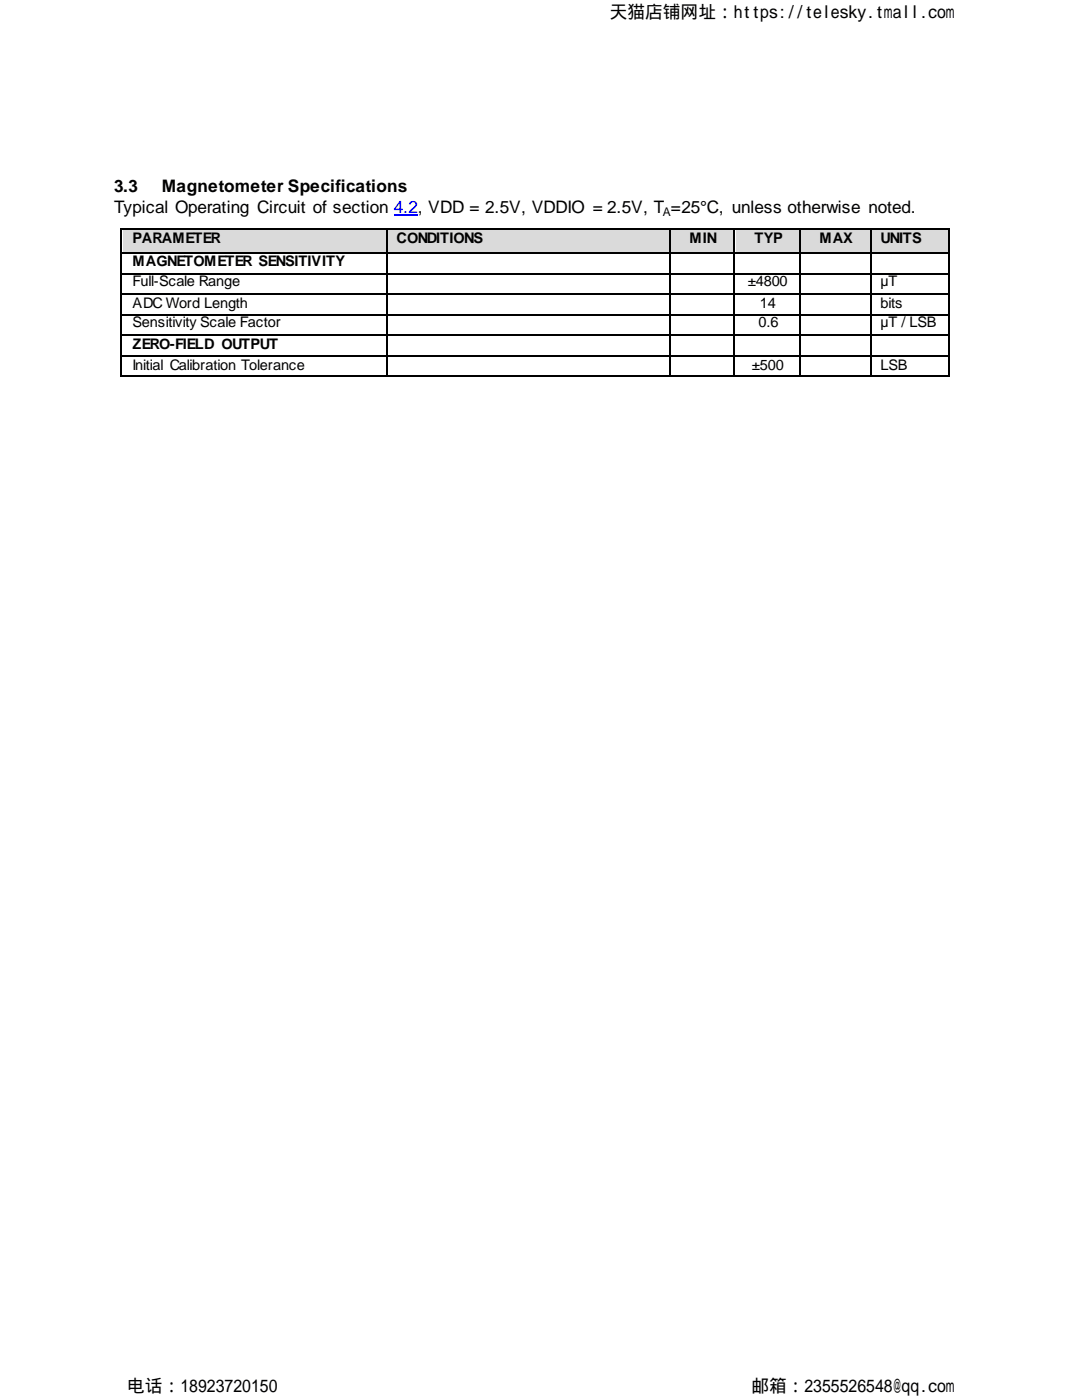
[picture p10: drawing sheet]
<svg xmlns="http://www.w3.org/2000/svg" width="216mm" height="279mm" viewBox="0 0 216 279" stroke-linecap="round" stroke-linejoin="round" font-family="sans-serif">
<defs><g id="words">
<g font-size="3.5">
<text x="121.7" y="3.5">天猫店铺网址：https://telesky.tmall.com</text>
<text x="25.4" y="277.8">电话：18923720150</text>
<text x="149.9" y="277.8">邮箱：2355526548@qq.com</text>
</g>
<g font-size="3.4">
<text x="22.8" y="38.4">3.3</text>
<text x="32.3" y="38.4">Magnetometer Specifications</text>
<text x="22.8" y="42.6">Typical Operating Circuit of section 4.2, VDD = 2.5V, VDDIO = 2.5V, T =25°C, unless otherwise noted.</text>
</g>
<g font-size="2.9">
<text x="26.5" y="48.4">PARAMETER</text>
<text x="26.5" y="53.2">MAGNETOMETER SENSITIVITY</text>
<text x="79.1" y="48.4">CONDITIONS</text>
<text x="137.6" y="48.4">MIN</text>
<text x="150.5" y="48.4">TYP</text>
<text x="163.5" y="48.4">MAX</text>
<text x="175.7" y="48.4">UNITS</text>
<text x="26.5" y="57.2">Full-Scale Range</text>
<text x="149.2" y="57.2">±4800</text>
<text x="175.7" y="57.2">µT</text>
<text x="26.5" y="61.4">ADC Word Length</text>
<text x="26.5" y="65.4">Sensitivity Scale Factor</text>
<text x="151.3" y="65.4">0.6</text>
<text x="151.6" y="61.4">14</text>
<text x="175.7" y="61.4">bits</text>
<text x="175.7" y="65.4">µT / LSB</text>
<text x="26.5" y="69.6">ZERO-FIELD OUTPUT</text>
<text x="26.5" y="73.8">Initial Calibration Tolerance</text>
<text x="150" y="73.8">±500</text>
<text x="175.7" y="73.8">LSB</text>
</g>
<text font-size="2.4" x="132.3" y="43.1">A</text>
</g></defs>
<path d="M78.6 43h4.7" fill="none" stroke="#00f" stroke-width=".26"/>
<g fill="#dadada">
<path d="M24.6 45.5h1.9v4.8h-1.9z" fill-rule="evenodd"/>
<path d="M75.4 45.5h1.9v4.8h-1.9z" fill-rule="evenodd"/>
<path d="M77.3 45.5h1.8v4.8h-1.8z" fill-rule="evenodd"/>
<path d="M132 45.5h2.1v4.8h-2.1z" fill-rule="evenodd"/>
<path d="M134.1 45.5h1.9v4.8h-1.9z" fill-rule="evenodd"/>
<path d="M144.7 45.5h1.9v4.8h-1.9z" fill-rule="evenodd"/>
<path d="M146.8 45.5h1.9v4.8h-1.9z" fill-rule="evenodd"/>
<path d="M158 45.5h1.8v4.8h-1.8z" fill-rule="evenodd"/>
<path d="M159.8 45.5h1.9v4.8h-1.9z" fill-rule="evenodd"/>
<path d="M172 45.5h1.8v4.8h-1.8z" fill-rule="evenodd"/>
<path d="M173.8 45.5h1.9v4.8h-1.9z" fill-rule="evenodd"/>
<path d="M187.6 45.5h1.8v4.8h-1.8z" fill-rule="evenodd"/>
</g>
<g fill="#dadada">
<path d="M26.5 45.5h48.9v4.8h-48.9z"/>
<path d="M79.1 45.5h52.9v4.8h-52.9z"/>
<path d="M136 45.5h8.7v4.8h-8.7z"/>
<path d="M148.7 45.5h9.3v4.8h-9.3z"/>
<path d="M161.7 45.5h10.3v4.8h-10.3z"/>
<path d="M175.7 45.5h11.9v4.8h-11.9z"/>
</g>
<g fill="#000">
<path d="M24.1 45.5h.2v.3h-.2zM24.1 50.3h.2v.2h-.2zM24.1 54.5h.2v.3h-.2zM24.1 58.5h.2v.2h-.2zM77 45.5h.3v.3h-.3zM77 50.3h.3v.2h-.3zM77 54.5h.3v.3h-.3zM77 58.5h.3v.2h-.3zM133.6 45.5h.3v.3h-.3zM133.6 50.3h.3v.2h-.3zM133.6 54.5h.3v.3h-.3zM133.6 58.5h.3v.2h-.3z"/>
<path d="M146.3 45.5h.3v.3h-.3zM146.3 50.3h.3v.2h-.3zM146.3 54.5h.3v.3h-.3zM146.3 58.5h.3v.2h-.3zM159.5 45.5h.3v.3h-.3zM159.5 50.3h.3v.2h-.3zM159.5 54.5h.3v.3h-.3zM159.5 58.5h.3v.2h-.3zM173.6 45.5h.2v.3h-.2zM173.6 50.3h.2v.2h-.2zM173.6 54.5h.2v.3h-.2zM173.6 58.5h.2v.2h-.2z"/>
<path d="M189.2 45.5h.2v.3h-.2zM189.2 50.3h.2v.2h-.2zM189.2 54.5h.2v.3h-.2zM189.2 58.5h.2v.2h-.2zM24.1 62.7h.2v.3h-.2zM24.1 66.7h.2v.2h-.2zM24.1 70.9h.2v.3h-.2zM24.1 74.9h.2v.2h-.2zM77 62.7h.3v.3h-.3zM77 66.7h.3v.2h-.3zM77 70.9h.3v.3h-.3zM77 74.9h.3v.2h-.3z"/>
<path d="M133.6 62.7h.3v.3h-.3zM133.6 66.7h.3v.2h-.3zM133.6 70.9h.3v.3h-.3zM133.6 74.9h.3v.2h-.3zM146.3 62.7h.3v.3h-.3zM146.3 66.7h.3v.2h-.3zM146.3 70.9h.3v.3h-.3zM146.3 74.9h.3v.2h-.3zM159.5 62.7h.3v.3h-.3zM159.5 66.7h.3v.2h-.3zM159.5 70.9h.3v.3h-.3zM159.5 74.9h.3v.2h-.3z"/>
<path d="M173.6 62.7h.2v.3h-.2zM173.6 66.7h.2v.2h-.2zM173.6 70.9h.2v.3h-.2zM173.6 74.9h.2v.2h-.2zM189.2 62.7h.2v.3h-.2zM189.2 66.7h.2v.2h-.2zM189.2 70.9h.2v.3h-.2zM189.2 74.9h.2v.2h-.2z"/>
</g>
<g fill="none" stroke="#000" stroke-width=".26">
<path d="M24.2 45.8v4.5M24.2 50.5v4M24.2 54.8v3.7M24.2 58.7v4M24.3 45.6h52.7M24.3 50.4h52.7M24.3 54.6h52.7M24.3 58.6h52.7M77.1 45.8v4.5M77.1 50.5v4M77.1 54.8v3.7M77.1 58.7v4"/>
<path d="M77.3 45.6h56.3M77.3 50.4h56.3M77.3 54.6h56.3M77.3 58.6h56.3M133.7 45.8v4.5M133.7 50.5v4M133.7 54.8v3.7M133.7 58.7v4M133.9 45.6h12.4M133.9 50.4h12.4M133.9 54.6h12.4M133.9 58.6h12.4"/>
<path d="M146.4 45.8v4.5M146.4 50.5v4M146.4 54.8v3.7M146.4 58.7v4M146.6 45.6h12.9M146.6 50.4h12.9M146.6 54.6h12.9M146.6 58.6h12.9M159.7 45.8v4.5M159.7 50.5v4M159.7 54.8v3.7M159.7 58.7v4"/>
<path d="M159.8 45.6h13.8M159.8 50.4h13.8M159.8 54.6h13.8M159.8 58.6h13.8M173.7 45.8v4.5M173.7 50.5v4M173.7 54.8v3.7M173.7 58.7v4M173.8 45.6h15.4M173.8 50.4h15.4M173.8 54.6h15.4M173.8 58.6h15.4"/>
<path d="M189.3 45.8v4.5M189.3 50.5v4M189.3 54.8v3.7M189.3 58.7v4M24.2 63v3.7M24.2 66.9v4M24.2 71.2v3.7M24.3 62.8h52.7M24.3 66.8h52.7M24.3 71h52.7M24.3 75h52.7M77.1 63v3.7"/>
<path d="M77.1 66.9v4M77.1 71.2v3.7M77.3 62.8h56.3M77.3 66.8h56.3M77.3 71h56.3M77.3 75h56.3M133.7 63v3.7M133.7 66.9v4M133.7 71.2v3.7M133.9 62.8h12.4M133.9 66.8h12.4M133.9 71h12.4"/>
<path d="M133.9 75h12.4M146.4 63v3.7M146.4 66.9v4M146.4 71.2v3.7M146.6 62.8h12.9M146.6 66.8h12.9M146.6 71h12.9M146.6 75h12.9M159.7 63v3.7M159.7 66.9v4M159.7 71.2v3.7M159.8 62.8h13.8"/>
<path d="M159.8 66.8h13.8M159.8 71h13.8M159.8 75h13.8M173.7 63v3.7M173.7 66.9v4M173.7 71.2v3.7M173.8 62.8h15.4M173.8 66.8h15.4M173.8 71h15.4M173.8 75h15.4M189.3 63v3.7M189.3 66.9v4"/>
<path d="M189.3 71.2v3.7"/>
</g>
<use href="#words"/>
</svg>
